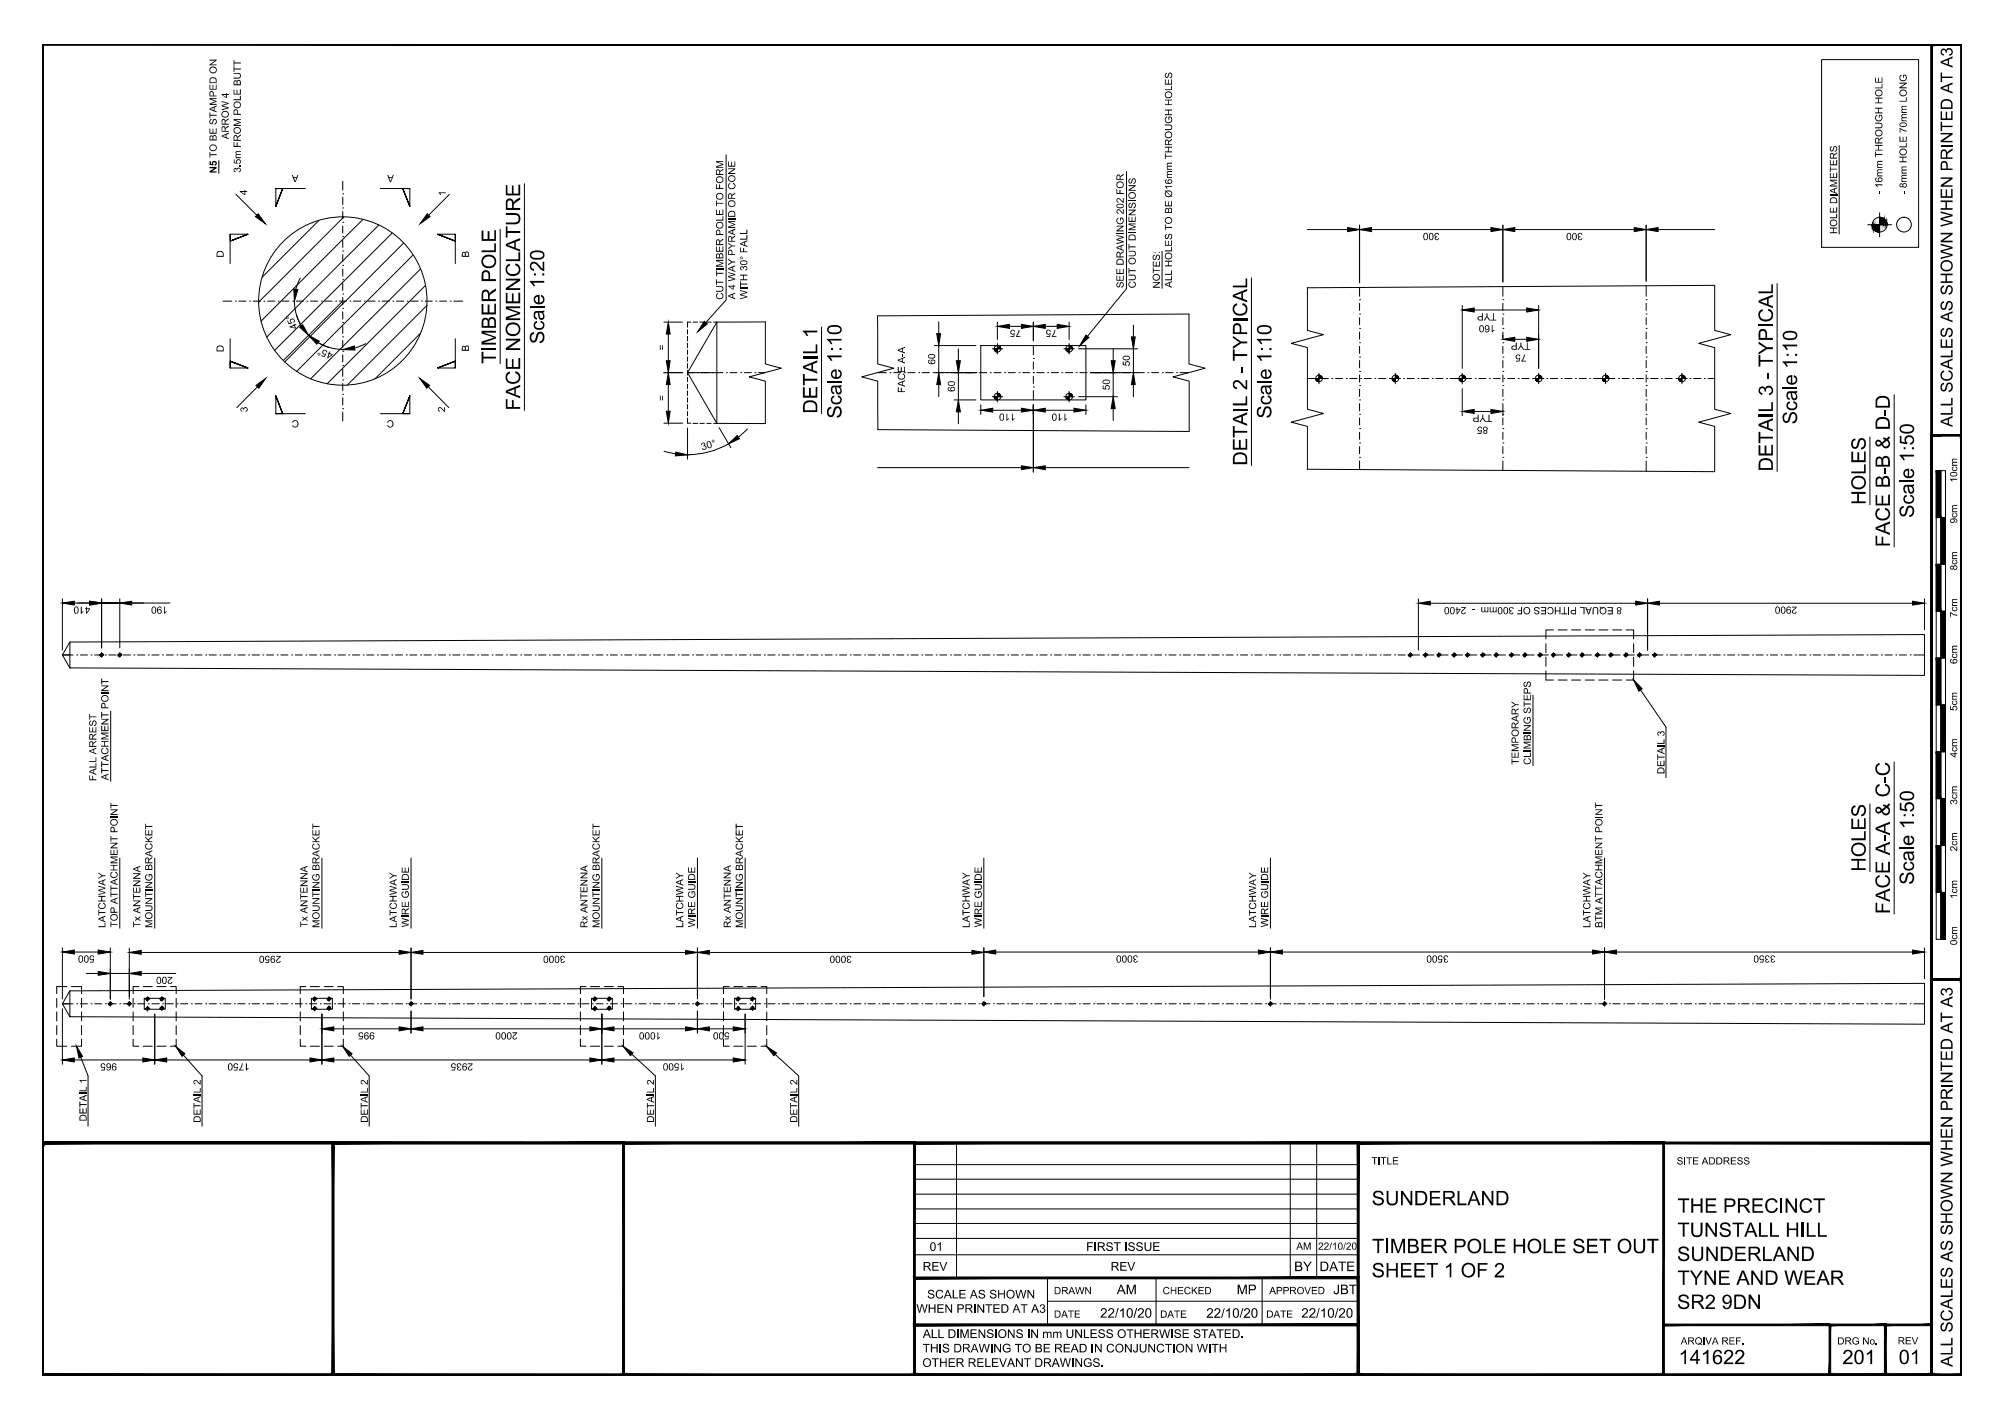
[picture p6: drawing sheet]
<svg xmlns="http://www.w3.org/2000/svg" width="420mm" height="297mm" viewBox="0 0 420 297" stroke-linecap="round" stroke-linejoin="round" font-family="sans-serif">
<defs><g id="words">
<g font-size="4.2">
<text x="103.9" y="76.2" transform="rotate(-90 103.9 76.2)">TIMBER POLE</text>
<text x="114" y="72.1" transform="rotate(-90 114 72.1)">Scale 1:20</text>
<text x="109" y="86" transform="rotate(-90 109 86)">FACE NOMENCLATURE</text>
<text x="171.2" y="86.7" transform="rotate(-90 171.2 86.7)">DETAIL 1</text>
<text x="176.3" y="87.7" transform="rotate(-90 176.3 87.7)">Scale 1:10</text>
<text x="266.3" y="87.7" transform="rotate(-90 266.3 87.7)">Scale 1:10</text>
<text x="376.4" y="88.9" transform="rotate(-90 376.4 88.9)">Scale 1:10</text>
<text x="261.2" y="97.5" transform="rotate(-90 261.2 97.5)">DETAIL 2 - TYPICAL</text>
<text x="371.3" y="98.8" transform="rotate(-90 371.3 98.8)">DETAIL 3 - TYPICAL</text>
<text x="390.8" y="105.7" transform="rotate(-90 390.8 105.7)">HOLES</text>
<text x="400.9" y="108.5" transform="rotate(-90 400.9 108.5)">Scale 1:50</text>
<text x="395.8" y="114.6" transform="rotate(-90 395.8 114.6)">FACE B-B &amp; D-D</text>
<text x="390.8" y="182.6" transform="rotate(-90 390.8 182.6)">HOLES</text>
<text x="400.9" y="185.3" transform="rotate(-90 400.9 185.3)">Scale 1:50</text>
<text x="395.8" y="191.5" transform="rotate(-90 395.8 191.5)">FACE A-A &amp; C-C</text>
<text x="287.3" y="252.5">SUNDERLAND</text>
<text x="351.4" y="254">THE PRECINCT</text>
<text x="287.4" y="262.5">TIMBER POLE HOLE SET OUT</text>
<text x="351.4" y="259.1">TUNSTALL HILL</text>
<text x="287.3" y="267.6">SHEET 1 OF 2</text>
<text x="351.3" y="264.2">SUNDERLAND</text>
<text x="351.4" y="269.2">TYNE AND WEAR</text>
<text x="351.3" y="274.2">SR2 9DN</text>
<text x="351.6" y="285.7">141622</text>
<text x="385.9" y="285.7">201</text>
<text x="397.7" y="285.7">01</text>
</g>
<g font-size="3.5">
<text x="409" y="89.5" transform="rotate(-90 409 89.5)">ALL SCALES AS SHOWN WHEN PRINTED AT A3</text>
<text x="409" y="286.3" transform="rotate(-90 409 286.3)">ALL SCALES AS SHOWN WHEN PRINTED AT A3</text>
</g>
<g font-size="2.8">
<text x="271" y="266.3">BY</text>
<text x="276.4" y="266.3">DATE</text>
<text x="233.9" y="271.1">AM</text>
<text x="259" y="271.1">MP</text>
<text x="279.3" y="271.1">JBT</text>
<text x="230.4" y="276">22/10/20</text>
<text x="252.6" y="276.1">22/10/20</text>
<text x="272.6" y="276">22/10/20</text>
</g>
<g font-size="2.5">
<text x="194.7" y="262">01</text>
<text x="227.5" y="262">FIRST ISSUE</text>
<text x="193.2" y="266.2">REV</text>
<text x="232.6" y="266.2">REV</text>
<text x="192" y="275">WHEN PRINTED AT A3</text>
<text x="194.2" y="272">SCALE AS SHOWN</text>
<text x="193.3" y="280.3">ALL DIMENSIONS IN mm UNLESS OTHERWISE STATED.</text>
<text x="193.2" y="286.3">OTHER RELEVANT DRAWINGS.</text>
<text x="193.2" y="283.3">THIS DRAWING TO BE READ IN CONJUNCTION WITH</text>
</g>
<g font-size="2.1">
<text x="47.9" y="29.2" transform="rotate(-90 47.9 29.2)">ARROW 4</text>
<text x="45.4" y="36.3" transform="rotate(-90 45.4 36.3)">N5 TO BE STAMPED ON</text>
<text x="50.4" y="36.2" transform="rotate(-90 50.4 36.2)">3.5m FROM POLE BUTT</text>
<text x="51.8" y="40.9" transform="rotate(-90 51.8 40.9)">4</text>
<text x="62.5" y="36.7" transform="rotate(-180 62.5 36.7)">A</text>
<text x="82.5" y="36.7" transform="rotate(-180 82.5 36.7)">A</text>
<text x="93.4" y="41.1" transform="rotate(-90 93.4 41.1)">1</text>
<text x="394.3" y="40.7" transform="rotate(-90 394.3 40.7)">- 16mm THROUGH HOLE</text>
<text x="399.4" y="40.7" transform="rotate(-90 399.4 40.7)">- 8mm HOLE 70mm LONG</text>
<text x="46.8" y="54" transform="rotate(-90 46.8 54)">D</text>
<text x="98.2" y="53.9" transform="rotate(-90 98.2 53.9)">B</text>
<text x="301.5" y="48.8" transform="rotate(-180 301.5 48.8)">300</text>
<text x="331.5" y="48.8" transform="rotate(-180 331.5 48.8)">300</text>
<text x="384.8" y="49" transform="rotate(-90 384.8 49)">HOLE DIAMETERS</text>
<text x="151.5" y="62.8" transform="rotate(-90 151.5 62.8)">CUT TIMBER POLE TO FORM</text>
<text x="154" y="62.7" transform="rotate(-90 154 62.7)">A 4 WAY PYRAMID OR CONE</text>
<text x="156.5" y="62.7" transform="rotate(-90 156.5 62.7)">WITH 30° FALL</text>
<text x="235.4" y="60.4" transform="rotate(-90 235.4 60.4)">SEE DRAWING 202 FOR</text>
<text x="237.9" y="60.4" transform="rotate(-90 237.9 60.4)">CUT OUT DIMENSIONS</text>
<text x="242.9" y="60.4" transform="rotate(-90 242.9 60.4)">NOTES:</text>
<text x="245.5" y="60.3" transform="rotate(-90 245.5 60.3)">ALL HOLES TO BE Ø16mm THROUGH HOLES</text>
<text x="313.4" y="65.6" transform="rotate(-180 313.4 65.6)">TYP</text>
<text x="62.3" y="68.7" transform="rotate(-113 62.3 68.7)">45°</text>
<text x="213.9" y="69.1" transform="rotate(-180 213.9 69.1)">75</text>
<text x="221.3" y="69.1" transform="rotate(-180 221.3 69.1)">75</text>
<text x="313.2" y="68.1" transform="rotate(-180 313.2 68.1)">160</text>
<text x="320.5" y="71.8" transform="rotate(-180 320.5 71.8)">TYP</text>
<text x="46.8" y="73.7" transform="rotate(-90 46.8 73.7)">D</text>
<text x="69.8" y="73.9" transform="rotate(-161 69.8 73.9)">45°</text>
<text x="98.2" y="73.7" transform="rotate(-90 98.2 73.7)">B</text>
<text x="139.3" y="73.4" transform="rotate(-90 139.3 73.4)">=</text>
<text x="195.9" y="76.4" transform="rotate(-90 195.9 76.4)">60</text>
<text x="236.6" y="76.8" transform="rotate(-90 236.6 76.8)">50</text>
<text x="319.7" y="74.3" transform="rotate(-180 319.7 74.3)">75</text>
<text x="139.3" y="84" transform="rotate(-90 139.3 84)">=</text>
<text x="189.6" y="82.3" transform="rotate(-90 189.6 82.3)">FACE A-A</text>
<text x="200" y="82.1" transform="rotate(-90 200 82.1)">60</text>
<text x="232.4" y="81.7" transform="rotate(-90 232.4 81.7)">50</text>
<text x="51.8" y="86.4" transform="rotate(-90 51.8 86.4)">3</text>
<text x="62.6" y="88.1" transform="rotate(-180 62.6 88.1)">C</text>
<text x="82.5" y="88.1" transform="rotate(-180 82.5 88.1)">C</text>
<text x="93.2" y="86.4" transform="rotate(-90 93.2 86.4)">2</text>
<text x="212.8" y="86.7" transform="rotate(-180 212.8 86.7)">110</text>
<text x="223.7" y="86.7" transform="rotate(-180 223.7 86.7)">110</text>
<text x="311.7" y="89.4" transform="rotate(-180 311.7 89.4)">85</text>
<text x="312.5" y="86.9" transform="rotate(-180 312.5 86.9)">TYP</text>
<text x="147.1" y="94.4" transform="rotate(-16 147.1 94.4)">30°</text>
<text x="409.9" y="101.1" transform="rotate(-90 409.9 101.1)">10cm</text>
<text x="409.9" y="109.6" transform="rotate(-90 409.9 109.6)">9cm</text>
<text x="409.9" y="119.5" transform="rotate(-90 409.9 119.5)">8cm</text>
<text x="18.9" y="127.1" transform="rotate(-180 18.9 127.1)">410</text>
<text x="35.1" y="127.1" transform="rotate(-180 35.1 127.1)">190</text>
<text x="339.7" y="127.2" transform="rotate(-180 339.7 127.2)">8 EQUAL PITHCES OF 300mm - 2400</text>
<text x="376.4" y="127.1" transform="rotate(-180 376.4 127.1)">2900</text>
<text x="409.9" y="129.3" transform="rotate(-90 409.9 129.3)">7cm</text>
<text x="409.9" y="139.1" transform="rotate(-90 409.9 139.1)">6cm</text>
<text x="409.9" y="148.9" transform="rotate(-90 409.9 148.9)">5cm</text>
<text x="318.1" y="160.2" transform="rotate(-90 318.1 160.2)">TEMPORARY</text>
<text x="320.6" y="160.2" transform="rotate(-90 320.6 160.2)">CLIMBING STEPS</text>
<text x="409.9" y="158.7" transform="rotate(-90 409.9 158.7)">4cm</text>
<text x="20.2" y="163.6" transform="rotate(-90 20.2 163.6)">FALL ARREST</text>
<text x="22.7" y="163.4" transform="rotate(-90 22.7 163.4)">ATTACHMENT POINT</text>
<text x="348.6" y="162.1" transform="rotate(-90 348.6 162.1)">DETAIL 3</text>
<text x="409.9" y="168.6" transform="rotate(-90 409.9 168.6)">3cm</text>
<text x="409.9" y="178.4" transform="rotate(-90 409.9 178.4)">2cm</text>
<text x="409.9" y="188.3" transform="rotate(-90 409.9 188.3)">1cm</text>
<text x="22.1" y="194.4" transform="rotate(-90 22.1 194.4)">LATCHWAY</text>
<text x="24.6" y="194.3" transform="rotate(-90 24.6 194.3)">TOP ATTACHMENT POINT</text>
<text x="29.4" y="194.3" transform="rotate(-90 29.4 194.3)">Tx ANTENNA</text>
<text x="31.9" y="194.4" transform="rotate(-90 31.9 194.4)">MOUNTING BRACKET</text>
<text x="64.4" y="194.3" transform="rotate(-90 64.4 194.3)">Tx ANTENNA</text>
<text x="66.9" y="194.4" transform="rotate(-90 66.9 194.4)">MOUNTING BRACKET</text>
<text x="83.1" y="194.4" transform="rotate(-90 83.1 194.4)">LATCHWAY</text>
<text x="85.6" y="194.2" transform="rotate(-90 85.6 194.2)">WIRE GUIDE</text>
<text x="123" y="194.4" transform="rotate(-90 123 194.4)">Rx ANTENNA</text>
<text x="125.6" y="194.4" transform="rotate(-90 125.6 194.4)">MOUNTING BRACKET</text>
<text x="143.1" y="194.4" transform="rotate(-90 143.1 194.4)">LATCHWAY</text>
<text x="145.6" y="194.2" transform="rotate(-90 145.6 194.2)">WIRE GUIDE</text>
<text x="153.1" y="194.4" transform="rotate(-90 153.1 194.4)">Rx ANTENNA</text>
<text x="155.6" y="194.4" transform="rotate(-90 155.6 194.4)">MOUNTING BRACKET</text>
<text x="203.1" y="194.4" transform="rotate(-90 203.1 194.4)">LATCHWAY</text>
<text x="205.6" y="194.2" transform="rotate(-90 205.6 194.2)">WIRE GUIDE</text>
<text x="263.1" y="194.4" transform="rotate(-90 263.1 194.4)">LATCHWAY</text>
<text x="265.6" y="194.2" transform="rotate(-90 265.6 194.2)">WIRE GUIDE</text>
<text x="333.1" y="194.4" transform="rotate(-90 333.1 194.4)">LATCHWAY</text>
<text x="335.6" y="194.4" transform="rotate(-90 335.6 194.4)">BTM ATTACHMENT POINT</text>
<text x="409.9" y="198" transform="rotate(-90 409.9 198)">0cm</text>
<text x="19.8" y="200.2" transform="rotate(-180 19.8 200.2)">500</text>
<text x="58.9" y="200.2" transform="rotate(-180 58.9 200.2)">2950</text>
<text x="118.4" y="200.2" transform="rotate(-180 118.4 200.2)">3000</text>
<text x="178.4" y="200.2" transform="rotate(-180 178.4 200.2)">3000</text>
<text x="238.4" y="200.2" transform="rotate(-180 238.4 200.2)">3000</text>
<text x="303.4" y="200.2" transform="rotate(-180 303.4 200.2)">3500</text>
<text x="371.9" y="200.2" transform="rotate(-180 371.9 200.2)">3350</text>
<text x="36.2" y="204.6" transform="rotate(-180 36.2 204.6)">200</text>
<text x="78.5" y="216.2" transform="rotate(-180 78.5 216.2)">995</text>
<text x="108.4" y="216.2" transform="rotate(-180 108.4 216.2)">2000</text>
<text x="138.5" y="216.2" transform="rotate(-180 138.5 216.2)">1000</text>
<text x="152.8" y="216.2" transform="rotate(-180 152.8 216.2)">500</text>
<text x="24.5" y="222.8" transform="rotate(-180 24.5 222.8)">965</text>
<text x="52.3" y="222.8" transform="rotate(-180 52.3 222.8)">1750</text>
<text x="99" y="222.8" transform="rotate(-180 99 222.8)">2935</text>
<text x="143.5" y="222.8" transform="rotate(-180 143.5 222.8)">1500</text>
<text x="18.1" y="234.9" transform="rotate(-90 18.1 234.9)">DETAIL 1</text>
<text x="42" y="235.2" transform="rotate(-90 42 235.2)">DETAIL 2</text>
<text x="77" y="235.2" transform="rotate(-90 77 235.2)">DETAIL 2</text>
<text x="137" y="235.2" transform="rotate(-90 137 235.2)">DETAIL 2</text>
<text x="167" y="235.2" transform="rotate(-90 167 235.2)">DETAIL 2</text>
<text x="287.3" y="243.9">TITLE</text>
<text x="351.2" y="243.9">SITE ADDRESS</text>
<text x="271.5" y="261.8">AM</text>
<text x="276.1" y="261.8">22/10/20</text>
<text x="220.8" y="271.1">DRAWN</text>
<text x="243.5" y="271.1">CHECKED</text>
<text x="265.9" y="271.1">APPROVED</text>
<text x="220.8" y="276">DATE</text>
<text x="243" y="276.1">DATE</text>
<text x="265.2" y="276">DATE</text>
<text x="352" y="281.6">ARQIVA REF.</text>
<text x="384.8" y="281.6">DRG No.</text>
<text x="397.5" y="281.6">REV</text>
</g>
</g></defs>
<!-- layer: 03 - TEXT AND DIMENSIONS -->
<g fill="none" stroke="#000" stroke-width=".21">
<path d="M13.1 137.2h2.2M16.1 137.2h.1M16.8 137.2h1.5M19.1 137.2h.1M19.8 137.2h1.5M22.1 137.2h.1M22.8 137.2h1.5M25.1 137.2h.1M25.8 137.2h1.5M28.1 137.2h.1M28.8 137.2h1.5M31.1 137.2h.1"/>
<path d="M31.8 137.2h1.5M34.1 137.2h.1M34.8 137.2h1.5M37.1 137.2h.1M37.8 137.2h1.5M40.1 137.2h.1M40.8 137.2h1.5M43.1 137.2h.1M43.8 137.2h1.5M46.1 137.2h.1M46.8 137.2h1.5M49.1 137.2h.1"/>
<path d="M49.8 137.2h1.5M52.1 137.2h.1M52.8 137.2h1.5M55.1 137.2h.1M55.8 137.2h1.5M58.1 137.2h.1M58.8 137.2h1.5M61.1 137.2h.1M61.8 137.2h1.5M64.1 137.2h.1M64.8 137.2h1.5M67.1 137.2h.1"/>
<path d="M67.8 137.2h1.5M70.1 137.2h.1M70.8 137.2h1.5M73.1 137.2h.1M73.8 137.2h1.5M76.1 137.2h.1M76.8 137.2h1.5M79.1 137.2h.1M79.8 137.2h1.5M82.1 137.2h.1M82.8 137.2h1.5M85.1 137.2h.1"/>
<path d="M85.8 137.2h1.5M88.1 137.2h.1M88.8 137.2h1.5M91.1 137.2h.1M91.8 137.2h1.5M94.1 137.2h.1M94.8 137.2h1.5M97.1 137.2h.1M97.8 137.2h1.5M100.1 137.2h.1M100.8 137.2h1.5M103.1 137.2h.1"/>
<path d="M103.8 137.2h1.5M106.1 137.2h.1M106.8 137.2h1.5M109.1 137.2h.1M109.8 137.2h1.5M112.1 137.2h.1M112.8 137.2h1.5M115.1 137.2h.1M115.8 137.2h1.5M118.1 137.2h.1M118.8 137.2h1.5M121.1 137.2h.1"/>
<path d="M121.8 137.2h1.5M124.1 137.2h.1M124.8 137.2h1.5M127.1 137.2h.1M127.8 137.2h1.5M130.1 137.2h.1M130.8 137.2h1.5M133.1 137.2h.1M133.8 137.2h1.5M136.1 137.2h.1M136.8 137.2h1.5M139.1 137.2h.1"/>
<path d="M139.8 137.2h1.5M142.1 137.2h.1M142.8 137.2h1.5M145.1 137.2h.1M145.8 137.2h1.5M148.1 137.2h.1M148.8 137.2h1.5M151.1 137.2h.1M151.8 137.2h1.5M154.1 137.2h.1M154.8 137.2h1.5M157.1 137.2h.1"/>
<path d="M157.8 137.2h1.5M160.1 137.2h.1M160.8 137.2h1.5M163.1 137.2h.1M163.8 137.2h1.5M166.1 137.2h.1M166.8 137.2h1.5M169.1 137.2h.1M169.8 137.2h1.5M172.1 137.2h.1M172.8 137.2h1.5M175.1 137.2h.1"/>
<path d="M175.8 137.2h1.5M178.1 137.2h.1M178.8 137.2h1.5M181.1 137.2h.1M181.8 137.2h1.5M184.1 137.2h.1M184.8 137.2h1.5M187.1 137.2h.1M187.8 137.2h1.5M190.1 137.2h.1M190.8 137.2h1.5M193.1 137.2h.1"/>
<path d="M193.8 137.2h1.5M196.1 137.2h.1M196.8 137.2h1.5M199.1 137.2h.1M199.8 137.2h1.5M202.1 137.2h.1M202.8 137.2h1.5M205.1 137.2h.1M205.8 137.2h1.5M208.1 137.2h.1M208.8 137.2h1.5M211.1 137.2h.1"/>
<path d="M211.8 137.2h1.5M214.1 137.2h.1M214.8 137.2h1.5M217.1 137.2h.1M217.8 137.2h1.5M220.1 137.2h.1M220.8 137.2h1.5M223.1 137.2h.1M223.8 137.2h1.5M226.1 137.2h.1M226.8 137.2h1.5M229.1 137.2h.1"/>
<path d="M229.8 137.2h1.5M232.1 137.2h.1M232.8 137.2h1.5M235.1 137.2h.1M235.8 137.2h1.5M238.1 137.2h.1M238.8 137.2h1.5M241.1 137.2h.1M241.8 137.2h1.5M244.1 137.2h.1M244.8 137.2h1.5M247.1 137.2h.1"/>
<path d="M247.8 137.2h1.5M250.1 137.2h.1M250.8 137.2h1.5M253.1 137.2h.1M253.8 137.2h1.5M256.1 137.2h.1M256.8 137.2h1.5M259.1 137.2h.1M259.8 137.2h1.5M262.1 137.2h.1M262.8 137.2h1.5M265.1 137.2h.1"/>
<path d="M265.8 137.2h1.5M268.1 137.2h.1M268.8 137.2h1.5M271.1 137.2h.1M271.8 137.2h1.5M274.1 137.2h.1M274.8 137.2h1.5M277.1 137.2h.1M277.8 137.2h1.5M280.1 137.2h.1M280.8 137.2h1.5M283.1 137.2h.1"/>
<path d="M283.8 137.2h1.5M286.1 137.2h.1M286.8 137.2h1.5M289.1 137.2h.1M289.8 137.2h1.5M292.1 137.2h.1M292.8 137.2h1.5M295.1 137.2h.1M295.8 137.2h1.5M298.1 137.2h.1M298.8 137.2h1.5M301.1 137.2h.1"/>
<path d="M301.8 137.2h1.5M304.1 137.2h.1M304.8 137.2h1.5M307.1 137.2h.1M307.8 137.2h1.5M310.1 137.2h.1M310.8 137.2h1.5M313.1 137.2h.1M313.8 137.2h1.5M316.1 137.2h.1M316.8 137.2h1.5M319.1 137.2h.1"/>
<path d="M319.8 137.2h1.5M322.1 137.2h.1M322.8 137.2h1.5M325.1 137.2h.1M325.8 137.2h1.5M328.1 137.2h.1M328.8 137.2h1.5M331.1 137.2h.1M331.8 137.2h1.5M334.1 137.2h.1M334.8 137.2h1.5M337.1 137.2h.1"/>
<path d="M337.8 137.2h1.5M340 137.2h.1M340.8 137.2h1.5M343.1 137.2h.1M343.8 137.2h1.5M346.1 137.2h.1M346.8 137.2h1.5M349.1 137.2h.1M349.8 137.2h1.5M352.1 137.2h.1M352.8 137.2h1.5M355.1 137.2h.1"/>
<path d="M355.8 137.2h1.5M358.1 137.2h.1M358.8 137.2h1.5M361.1 137.2h.1M361.8 137.2h1.5M364.1 137.2h.1M364.8 137.2h1.5M367.1 137.2h.1M367.8 137.2h1.5M370.1 137.2h.1M370.8 137.2h1.5M373.1 137.2h.1"/>
<path d="M373.8 137.2h1.5M376.1 137.2h.1M376.8 137.2h1.5M379.1 137.2h.1M379.8 137.2h1.5M382.1 137.2h.1M382.8 137.2h1.5M385 137.2h.1M385.8 137.2h1.5M388.1 137.2h.1M388.8 137.2h1.5M391.1 137.2h.1"/>
<path d="M391.8 137.2h1.5M394.1 137.2h.1M394.8 137.2h1.5M397.1 137.2h.1M397.8 137.2h1.5M400.1 137.2h.1M400.8 137.2h2.3M27.1 198.6v10.2M29.6 199.5h54M86.1 198.6v10.7M146.1 198.6v10.2M148.6 199.5h55"/>
<path d="M206.1 198.5v10.3M208.6 199.4h55M266.1 198.5v10.8M268.6 199.4h65M336.1 198.5v10.8M13.1 210.3h2.2M16.1 210.3h.1M16.8 210.3h1.5M19.1 210.3h.1M19.8 210.3h1.5M22.1 210.3h.1M22.8 210.3h1.5"/>
<path d="M25.1 210.3h.1M25.8 210.3h1.5M28.1 210.3h.1M28.8 210.3h1.5M31.1 210.3h.1M31.8 210.3h1.5M34.1 210.3h.1M34.8 210.3h1.5M37.1 210.3h.1M37.8 210.3h1.5M40.1 210.3h.1M40.8 210.3h1.5"/>
<path d="M43.1 210.3h.1M43.8 210.3h1.5M46.1 210.3h.1M46.8 210.3h1.5M49.1 210.3h.1M49.8 210.3h1.5M52.1 210.3h.1M52.8 210.3h1.5M55.1 210.3h.1M55.8 210.3h1.5M58.1 210.3h.1M58.8 210.3h1.5"/>
<path d="M61.1 210.3h.1M61.8 210.3h1.5M64.1 210.3h.1M64.8 210.3h1.5M67.1 210.3h.1M67.4 212.4v10.5M67.8 210.3h1.5M69.9 215.5h13.7M70.1 210.3h.1M70.8 210.3h1.5M73.1 210.3h.1M73.8 210.3h1.5"/>
<path d="M76.1 210.3h.1M76.8 210.3h1.5M79.1 210.3h.1M79.8 210.3h1.5M82.1 210.3h.1M82.8 210.3h1.5M85.1 210.3h.1M85.8 210.3h1.5M86.1 211.8v4.6M88.1 210.3h.1M88.6 215.5h35M88.8 210.3h1.5"/>
<path d="M91.1 210.3h.1M91.8 210.3h1.5M94.1 210.3h.1M94.8 210.3h1.5M97.1 210.3h.1M97.8 210.3h1.5M100.1 210.3h.1M100.8 210.3h1.5M103.1 210.3h.1M103.8 210.3h1.5M106.1 210.3h.1M106.8 210.3h1.5"/>
<path d="M109.1 210.3h.1M109.8 210.3h1.5M112.1 210.3h.1M112.8 210.3h1.5M115.1 210.3h.1M115.8 210.3h1.5M118.1 210.3h.1M118.8 210.3h1.5M121.1 210.3h.1M121.8 210.3h1.5M124.1 210.3h.1M124.8 210.3h1.5"/>
<path d="M126.1 212.4v10.5M127.1 210.3h.1M127.8 210.3h1.5M128.6 215.5h15M130.1 210.3h.1M130.8 210.3h1.5M133.1 210.3h.1M133.8 210.3h1.5M136.1 210.3h.1M136.8 210.3h1.5M139.1 210.3h.1M139.8 210.3h1.5"/>
<path d="M142.1 210.3h.1M142.8 210.3h1.5M145.1 210.3h.1M145.8 210.3h1.5M146.1 211.8v4.6M148.1 210.3h.1M148.6 215.5h5M148.8 210.3h1.5M151.1 210.3h.1M151.8 210.3h1.5M154.1 210.3h.1M154.8 210.3h1.5"/>
<path d="M156.1 212.4v10.5M157.1 210.3h.1M157.8 210.3h1.5M160.1 210.3h.1M160.8 210.3h1.5M163.1 210.3h.1M163.8 210.3h1.5M166.1 210.3h.1M166.8 210.3h1.5M169.1 210.3h.1M169.8 210.3h1.5M172.1 210.3h.1"/>
<path d="M172.8 210.3h1.5M175.1 210.3h.1M175.8 210.3h1.5M178.1 210.3h.1M178.8 210.3h1.5M181.1 210.3h.1M181.8 210.3h1.5M184.1 210.3h.1M184.8 210.3h1.5M187.1 210.3h.1M187.8 210.3h1.5M190.1 210.3h.1"/>
<path d="M190.8 210.3h1.5M193.1 210.3h.1M193.8 210.3h1.5M196.1 210.3h.1M196.8 210.3h1.5M199.1 210.3h.1M199.8 210.3h1.5M202.1 210.3h.1M202.8 210.3h1.5M205.1 210.3h.1M205.8 210.3h1.5M208.1 210.3h.1"/>
<path d="M208.8 210.3h1.5M211.1 210.3h.1M211.8 210.3h1.5M214.1 210.3h.1M214.8 210.3h1.5M217.1 210.3h.1M217.8 210.3h1.5M220.1 210.3h.1M220.8 210.3h1.5M223.1 210.3h.1M223.8 210.3h1.5M226.1 210.3h.1"/>
<path d="M226.8 210.3h1.5M229.1 210.3h.1M229.8 210.3h1.5M232.1 210.3h.1M232.8 210.3h1.5M235.1 210.3h.1M235.8 210.3h1.5M238.1 210.3h.1M238.8 210.3h1.5M241.1 210.3h.1M241.8 210.3h1.5M244.1 210.3h.1"/>
<path d="M244.8 210.3h1.5M247.1 210.3h.1M247.8 210.3h1.5M250.1 210.3h.1M250.8 210.3h1.5M253.1 210.3h.1M253.8 210.3h1.5M256.1 210.3h.1M256.8 210.3h1.5M259.1 210.3h.1M259.8 210.3h1.5M262.1 210.3h.1"/>
<path d="M262.8 210.3h1.5M265.1 210.3h.1M265.8 210.3h1.5M268.1 210.3h.1M268.8 210.3h1.5M271.1 210.3h.1M271.8 210.3h1.5M274.1 210.3h.1M274.8 210.3h1.5M277.1 210.3h.1M277.8 210.3h1.5M280.1 210.3h.1"/>
<path d="M280.8 210.3h1.5M283.1 210.3h.1M283.8 210.3h1.5M286.1 210.3h.1M286.8 210.3h1.5M289.1 210.3h.1M289.8 210.3h1.5M292.1 210.3h.1M292.8 210.3h1.5M295.1 210.3h.1M295.8 210.3h1.5M298.1 210.3h.1"/>
<path d="M298.8 210.3h1.5M301.1 210.3h.1M301.8 210.3h1.5M304.1 210.3h.1M304.8 210.3h1.5M307.1 210.3h.1M307.8 210.3h1.5M310.1 210.3h.1M310.8 210.3h1.5M313.1 210.3h.1M313.8 210.3h1.5M316.1 210.3h.1"/>
<path d="M316.8 210.3h1.5M319.1 210.3h.1M319.8 210.3h1.5M322.1 210.3h.1M322.8 210.3h1.5M325.1 210.3h.1M325.8 210.3h1.5M328.1 210.3h.1M328.8 210.3h1.5M331.1 210.3h.1M331.8 210.3h1.5M334.1 210.3h.1"/>
<path d="M334.8 210.3h1.5M337.1 210.3h.1M337.8 210.3h1.5M340.1 210.3h.1M340.8 210.3h1.5M343.1 210.3h.1M343.8 210.3h1.5M346.1 210.3h.1M346.8 210.3h1.5M349.1 210.3h.1M349.8 210.3h1.5M352.1 210.3h.1"/>
<path d="M352.8 210.3h1.5M355.1 210.3h.1M355.8 210.3h1.5M358.1 210.3h.1M358.8 210.3h1.5M361.1 210.3h.1M361.8 210.3h1.5M364.1 210.3h.1M364.8 210.3h1.5M367.1 210.3h.1M367.8 210.3h1.5M370.1 210.3h.1"/>
<path d="M370.8 210.3h1.5M373.1 210.3h.1M373.8 210.3h1.5M376.1 210.3h.1M376.8 210.3h1.5M379.1 210.3h.1M379.8 210.3h1.5M382.1 210.3h.1M382.8 210.3h1.5M385.1 210.3h.1M385.8 210.3h1.5M388.1 210.3h.1"/>
<path d="M388.8 210.3h1.5M391.1 210.3h.1M391.8 210.3h1.5M394.1 210.3h.1M394.8 210.3h1.5M397.1 210.3h.1M397.8 210.3h1.5M400.1 210.3h.1M400.8 210.3h2.3M69.9 222h53.7M128.6 222h25"/>
</g>
<!-- layer: MEDIUM THICKNESS -->
<g fill="none" stroke="#000" stroke-width=".21">
<path d="M359.1 59.8l-85.3 .5M391.2 47.1h5M393.7 44.6v5M144 78.1h6.2M150.1 67.5l-6.1 10.6 6.1 10.6M150.1 67.5v21.2M160.3 67.4l-10.2 .1M207.8 73.1h2.2M208.9 72v2.2M222.8 73.1h2.2M223.9 72v2.2M249 65.8l-65.2 .4"/>
<path d="M275.2 79.3h2.2M276.3 78.2v2.2M291.2 79.3h2.2M292.3 78.2v2.2M305.2 79.3h2.2M306.3 78.2v2.2M321.2 79.3h2.2M322.3 78.2v2.2M335.2 79.3h2.2M336.3 78.2v2.2M351.2 79.3h2.2M352.3 78.2v2.2"/>
<path d="M150.1 88.7h10.2M183.8 90l65.2 .4M207.8 83.1h2.2M208.9 82v2.2M222.8 83.1h2.2M223.9 82v2.2M273.8 98.3l85.3 .5M13.1 137.2h1.5M14.6 134.5l-1.5 2.7 1.5 2.7M14.6 134.5l388.5-1.6v8.6l-388.5-1.6zM13.1 210.3h.1M13.1 210.3h1.5"/>
<path d="M14.6 207.6l-1.5 2.7 1.5 2.7M14.6 207.6l388.5-1.6v8.5l-388.5-1.5z"/>
<circle cx="393.7" cy="47.1" r="1.55"/>
<circle cx="398.8" cy="47.1" r="1.55"/>
<circle cx="71.8" cy="63.1" r="17.6"/>
<circle cx="208.9" cy="73" r=".7"/>
<circle cx="224" cy="73" r=".7"/>
<circle cx="276.3" cy="79.3" r=".7"/>
<circle cx="292.3" cy="79.3" r=".7"/>
<circle cx="306.3" cy="79.3" r=".7"/>
<circle cx="322.3" cy="79.3" r=".7"/>
<circle cx="336.3" cy="79.3" r=".7"/>
<circle cx="352.3" cy="79.3" r=".7"/>
<circle cx="208.9" cy="83.1" r=".7"/>
<circle cx="224" cy="83.1" r=".7"/>
</g>
<!-- layer: TEXT AND DIMENSIONS -->
<g fill="none" stroke="#000" stroke-width=".21">
<path d="M381.5 12.5h20.4v39.3h-20.4zM57.8 39.5h1.4l-1.4 3.7 1.4-3.7-1.4 3.7v-3.7h6.2M71.8 38v1.8M79.7 39.5h6.1v3.7l-1.4-3.7 1.4 3.7-1.4-3.7h1.4M109.8 38.5v47.5M152.1 32.4v30.4l-4.3 4.8M236 35.9v24.6l-8.2 9.9M385.2 30.5v18.5M48.2 49.1v1.4l3.7-1.4-3.7 1.4 3.7-1.4h-3.7v6.1M49.4 40.7l4.4 4.4M62.9 58.2l-.9 2.4M66.8 46.2l-11.9 11.9"/>
<path d="M71.8 58.6h.1M71.8 55.6h.1M71.8 52.6h.1M71.8 49.6h.1M71.8 46.6h.1M71.8 43.6h.1M71.8 40.6h.1M71.8 41.3v1.5M71.8 44.3v1.5M71.8 47.3v1.5M71.8 50.3v1.5M71.8 53.3v1.5"/>
<path d="M71.8 56.3v1.5M71.8 59.3v1.5M72 45.5l-17.8 17.8M76 46l-21.3 21.3M79.3 47.2l-23.4 23.4M82.2 48.8l-24.7 24.6M84.5 50.9l-24.9 24.9M86.5 53.4l-24.4 24.4M88.1 56.3l-23 23.1M89.1 59.8l-20.6 20.6M94.1 40.7l-4.3 4.4M95.4 49.1v1.4l-3.8-1.4 3.8 1.4-3.8-1.4h3.8v6.1"/>
<path d="M104.8 48v28.2M243.4 52.6v7.8M262.1 58.2v39.3M273.8 48.1h8.5M284.8 47.2v12M287.3 48.1h25M314.8 47.2v11.9M317.3 48.1h25M344.8 47.2v11.7M347.3 48.1h11.8M359.1 59.8v9.4l3.4 .9-6.7 1.8 3.3 .9v12.9l3.4 .9-6.7 1.8 3.3 .9v9.5M372.2 59.4v39.4"/>
<path d="M46.7 63.1h1.8M48.2 71v6.1h3.7l-3.7-1.5 3.7 1.5-3.7-1.5v1.5M49.3 63.1h.1M50 63.1h1.5M52.3 63.1h.1M53 63.1h1.6M55.3 63.1h.1M56 63.1h1.6M58.3 63.1h.1M59 63.1h1.5M61.3 63.1h.1M61.7 63.1a10.1 10.1 0 0 0 10.1 10.1"/>
<path d="M62 63.1h1.5M62.1 66l1 2.3M64.3 63.1h.1M65.1 63.1h1.4M66.6 71.8l2.3 1M67.3 63.1h.1M68.1 63.1h1.4M70.3 63.1h.1M71.1 63.1h1.4M71.8 79.6h.1M71.8 76.6h.1M71.8 73.6h.1"/>
<path d="M71.8 70.6h.1M71.8 67.6h.1M71.8 64.6h.1M71.8 61.6h.1M71.8 62.3v1.5M71.8 65.3v1.5M71.8 68.3v1.6M71.8 71.3v1.5M71.8 74.3v1.5M71.8 77.3v1.5M71.8 63.1l-12.5 12.4M73.3 63.1h.1"/>
<path d="M74 63.1h1.6M76.3 63.1h.1M76.6 72l-2.3 .9M77 63.1h1.6M79.3 63.1h.1M80 63.1h1.6M82.3 63.1h.1M83 63.1h1.6M85.3 63.1h.1M86 63.1h1.6M88.1 69.8l-9.6 9.6M88.3 63.1h.1"/>
<path d="M89.1 63.1h1.4M89.4 64l-16.7 16.7M91.3 63.1h.1M92.1 63.1h1.4M94.3 63.1h.1M95.1 63.1h1.8M95.4 71v6.1h-3.8l3.8-1.5-3.8 1.5 3.8-1.5v1.5M139.1 78.1h3.9M139.1 67.5h3.8M140 70v5.6M144 78.1h1.4M146.2 78.1h.1"/>
<path d="M146.9 78.1h1.5M149.1 78.1h.1M149.9 78.1h1.5M152.1 78.1h.1M152.9 78.1h1.5M155.1 78.1h.1M155.9 78.1h1.5M158.1 78.1h.1M158.9 78.1h1.4M160.3 67.4v8.8l3.3 .9-6.7 1.9 3.4 .8v8.9M172.1 68.5v18.2M183.8 66.2v10l3.4 .9-6.7 1.9 3.3 .8 .1 10.2"/>
<path d="M183.8 78.1h1.9M186.4 78.1h.1M187.2 78.1h1.5M190.1 78.1h1.6M192.4 78.1h.1M193.2 78.1h1.5M195.4 78.1h.1M195.7 78.1h8.7M195.7 72.4h8.7M196.6 67.4v2.5M196.6 72.4v5.7M198.4 78.1h.1"/>
<path d="M200.7 73.1v2.5M200.7 78.1v5.7M201.4 78.1h.1M204.4 78.1h.1M205.2 78.1h1.5M207.4 78.1h.1M208.2 78.1h1.5M208.9 67.5v3.6M210.4 78.1h.1M211.2 78.1h1.5M213.4 78.1h.1M214.2 78.1h1.5"/>
<path d="M216.4 78.1h.1M216.4 67.5v3.9M217.2 78.1h1.5M219.4 78.1h.1M220.2 78.1h1.5M222.4 78.1h.1M223.2 78.1h1.5M223.9 67.5v3.6M225.4 78.1h.1M225.9 73.1h12.4M226.2 78.1h1.5M228.4 78.1h.1"/>
<path d="M228.4 78.1h11.3M231.4 78.1h.1M233.2 73.1v2.5M233.2 78.1v5M234.4 78.1h.1M237.4 68.1v2.5M237.4 73.1v5M237.4 78.1h.1M240.4 78.1h.1M241.2 78.1h1.5M243.4 78.1h.1M244.2 78.1h1.5"/>
<path d="M246.5 78.1h.1M247.2 78.1h1.8M249 65.8v10.4l3.4 .9-6.7 1.9 3.4 .8v10.6M273.8 79.3h1.4M273.8 60.3v8.9l3.4 .9-6.7 1.8 3.3 .9v12.9l3.4 .9-6.7 1.8 3.3 .9v9M276 79.3h.1M276.7 79.3h1.5M279 79.3h.1M279.7 79.3h1.5M282 79.3h.1M282.7 79.3h1.5M285 79.3h.1"/>
<path d="M285.7 79.3h1.5M288 79.3h.1M288.7 79.3h1.5M291 79.3h.1M291.7 79.3h1.5M294 79.3h.1M294.7 79.3h1.5M297 79.3h.1M297.7 79.3h1.5M300 79.3h.1M300.7 79.3h1.5M303 79.3h.1"/>
<path d="M303.7 79.3h1.6M306 79.3h.1M306.3 64v13.2M306.7 79.3h1.5M308.8 64.9h11M309 79.3h.1M309.7 79.3h1.5M312 79.3h.1M312.7 79.3h1.5M314.8 70.2v.6M315 79.3h.1M315.8 79.3h1.4"/>
<path d="M318 79.3h.1M318.8 79.3h1.4M321 79.3h.1M321.7 79.3h1.5M322.3 64v13.2M324 79.3h.1M324.7 79.3h1.5M327 79.3h.1M327.7 79.3h1.6M330 79.3h.1M330.7 79.3h1.6M333 79.3h.1"/>
<path d="M333.7 79.3h1.5M336 79.3h.1M336.7 79.3h1.5M339 79.3h.1M339.8 79.3h1.4M342 79.3h.1M342.8 79.3h1.4M345 79.3h.1M345.7 79.3h1.5M348 79.3h.1M348.7 79.3h1.6M351 79.3h.1"/>
<path d="M351.7 79.3h1.6M354 79.3h.1M354.7 79.3h1.6M357 79.3h.1M357.7 79.3h1.4M53.9 81l-4.3 4.4M57.8 86.7h1.4l-1.4-3.8 1.4 3.8-1.4-3.8v3.8h6.2M71.8 85.6h.1M71.8 82.6h.1M71.8 80.3v1.5M71.8 83.3v1.5M71.8 86.3v1.9"/>
<path d="M79.7 86.7h6.1v-3.8l-1.4 3.8 1.4-3.8-1.4 3.8h1.4M89.7 81l4.3 4.4M139.1 88.6h3.9M139.1 94.5l2.4 .6M140 80.6v5.5M144 89.7v6.5M150.6 89.6l2.5 4.2M152.6 92.9a17.2 17.2 0 0 1-8.6 2.4M156.5 89.9l-1.8 1.6M183.8 98h30.1M196.6 80.6v2.5M199.8 83.8h4.6"/>
<path d="M200.7 86.3v2.5M205.4 84.8v2M207.9 85.9h6M216.4 84.8v14.1M218.9 98h30.1M218.9 85.9h6M225.9 83.1h8.1M227.4 84.8v2M233.2 85.6v2.5M237.4 80.6v2.5M306.3 81.4v5.7M308.8 86.2h3.5"/>
<path d="M314.8 85.9v1.2M391.7 91.5v14.2M396.7 82.7v31.9M13.1 125.4v10.8M15.6 126.3h3.2M20.8 137.2h1M21.3 126.3h3.8h-3.8M21.3 125.4v10.3M21.3 136.7v1M24.6 137.2h1M25.1 125.4v10.3M25.1 136.7v1"/>
<path d="M25.1 126.3h10.5M294.9 137.2h1M295.4 136.7v1M297.1 125.4v10.8M298.1 137.2h1M298.6 136.7v1M299.6 126.4h43M300.9 137.2h1M301.4 136.7v1M304.1 137.2h1M304.6 136.7v1M306.9 137.2h1"/>
<path d="M307.4 136.7v1M310.1 137.2h1M310.6 136.7v1M312.9 137.2h1M313.4 136.7v1M316.1 137.2h1M316.6 136.7v1M318.9 137.2h1M319.4 136.7v1M322.1 137.2h1M322.6 136.7v1M323.8 134.8v1.9"/>
<path d="M323.8 137.7v1.9M324.9 137.2h1M325.4 132h-1.6v1.9M325.4 136.7v1M326.3 132h1.9M328.1 137.2h1M328.6 136.7v1M329.2 132h1.9M330.9 137.2h1M331.4 136.7v1M332 132h2M334.1 137.2h1"/>
<path d="M334.6 136.7v1M334.9 132h1.9M336.9 137.2h1M337.4 136.7v1M337.8 132h1.9M340.1 137.2h1M340.6 136.7v1M340.6 132h1.6v1.9M342.2 134.8v1.9M342.2 137.7v1.9M342.9 137.2h1M343.4 136.7v1"/>
<path d="M345.1 125.4v10.8M346.1 137.2h1M346.6 136.7v1M347.6 126.4h53M403.1 125.4v6.5M23.2 149v14.7M321.1 145.6v14.8M323.8 140.5v2h1.6M326.3 142.5h1.9M329.2 142.5h1.9M332 142.5h2M334.9 142.5h1.9"/>
<path d="M337.8 142.5h1.9M342.2 140.5v2h-1.6M343.6 144.5l5.3 7.8v10.6M396.7 159.6v31.9M25.1 179.7v14.7M32.4 179.7v14.7M67.4 179.7v14.7M86.1 179.7v14.7M126.1 179.7v14.7M146.1 179.7v14.7M156.1 179.7v14.7M206.1 179.7v14.7"/>
<path d="M266.1 179.7v14.7M336.1 179.7v14.7M391.7 168.4v14.2M13.1 198.5v10.8M15.6 199.4h5M23.1 198.5v10.8M86.1 198.6v10.7M88.6 199.5h55M146.1 198.6v10.7M336.1 198.5v10.8M338.6 199.4h62M403.1 198.5v6.5"/>
<path d="M11.9 217.7v1.5h2.1M11.9 209.1v1.9M11.9 212v1.9M11.9 214.8v1.9M13.1 211.3v11.6M14 206.7h-2.1v1.5M15 206.7h2.1v1.5M17.1 217.7v1.5h-2.1M17.1 209.1v1.9M17.1 212v1.9M17.1 214.8v1.9M18.1 203.9h2.5"/>
<path d="M22.6 210.3h1M23.1 209.8v1M23.1 203.9h4M26.6 210.3h1M27.1 203v6.3M27.1 209.8v1M27.9 217.7v1.5h1.2M27.9 209.1v1.9M27.9 212v1.9M27.9 214.8v1.9M29.1 206.7h-1.2v1.5M29.6 203.9h7.2"/>
<path d="M30 206.7h1.9M30 219.2h1.9M30.2 209.1h4.4v2.3h-4.4zM30.4 209.3h1M30.4 211.3h1M30.9 208.8v1M30.9 210.8v1M32.4 212.4v10.5M32.9 219.2h1.9M33.4 211.2h1M33.4 209.3h1M33.9 208.8v1"/>
<path d="M33.9 210.7v1M35.7 206.7h1.2v1.5M36.9 217.7v1.5h-1.2M36.9 209.1v1.9M36.9 212v1.9M36.9 214.8v1.9M62.9 217.7v1.5h1.2M62.9 209.1v1.9M62.9 212v1.9M62.9 214.8v1.9M64.1 206.7h-1.2v1.5M65 206.7h1.9"/>
<path d="M65 219.2h1.9M65.2 209.1h4.4v2.3h-4.4zM65.4 209.3h1M65.4 211.3h1M65.9 208.8v1M65.9 210.8v1M67.4 212.4v10.5M67.9 206.7h1.9M67.9 219.2h1.9M68.4 211.2h1M68.4 209.3h1M68.9 208.8v1"/>
<path d="M68.9 210.7v1M70.7 206.7h1.2v1.5M71.9 217.7v1.5h-1.2M71.9 209.1v1.9M71.9 212v1.9M71.9 214.8v1.9M85.6 210.3h1M86.1 209.8v1M121.6 217.7v1.5h1.2M121.6 209.1v1.9M121.6 212v1.9M121.6 214.8v1.9"/>
<path d="M122.8 206.7h-1.2v1.5M123.7 206.7h1.9M123.7 219.2h1.9M123.9 209.1h4.4v2.3h-4.4zM124.1 209.3h1M124.1 211.3h1M124.6 208.8v1M124.6 210.8v1M126.6 206.7h1.9M126.6 219.2h1.9M127.1 211.2h1M127.1 209.3h1"/>
<path d="M127.6 208.8v1M127.6 210.7v1M129.4 206.7h1.2v1.5M130.6 217.7v1.5h-1.2M130.6 209.1v1.9M130.6 212v1.9M130.6 214.8v1.9M145.6 210.3h1M146.1 209.8v1M151.5 217.7v1.5h1.2M151.5 209.1v1.9M151.5 212v1.9"/>
<path d="M151.5 214.8v1.9M152.7 206.7h-1.2v1.5M153.7 206.7h1.9M153.7 219.2h1.9M153.9 209.1h4.4v2.3h-4.4zM154.1 209.3h1M154.1 211.3h1M154.6 208.8v1M154.6 210.8v1M156.5 206.7h1.9M156.5 219.2h1.9M157.1 211.2h1"/>
<path d="M157.1 209.3h1M157.6 208.8v1M157.6 210.7v1M159.4 206.7h1.2v1.5M160.6 217.7v1.5h-1.2M160.6 209.1v1.9M160.6 212v1.9M160.6 214.8v1.9M205.6 210.3h1M206.1 209.8v1M265.6 210.3h1M266.1 209.8v1"/>
<path d="M335.6 210.3h1M336.1 209.8v1M15.6 222h14.3M16.9 221.5l1.5 3.9v10.5M34.9 222h30M38.4 221l3.9 4.4v10.5M73.4 221l3.9 4.4v10.5M132.4 220.9l4.9 4.5v10.5M162.3 220.9l5 4.5v10.5"/>
<circle cx="21.3" cy="137.2" r=".32"/>
<circle cx="25.1" cy="137.2" r=".32"/>
<circle cx="295.4" cy="137.2" r=".32"/>
<circle cx="298.6" cy="137.2" r=".32"/>
<circle cx="301.4" cy="137.2" r=".32"/>
<circle cx="304.6" cy="137.2" r=".32"/>
<circle cx="307.4" cy="137.2" r=".32"/>
<circle cx="310.6" cy="137.2" r=".32"/>
<circle cx="313.4" cy="137.2" r=".32"/>
<circle cx="316.6" cy="137.2" r=".32"/>
<circle cx="319.4" cy="137.2" r=".32"/>
<circle cx="322.6" cy="137.2" r=".32"/>
<circle cx="325.4" cy="137.2" r=".32"/>
<circle cx="328.6" cy="137.2" r=".32"/>
<circle cx="331.4" cy="137.2" r=".32"/>
<circle cx="334.6" cy="137.2" r=".32"/>
<circle cx="337.4" cy="137.2" r=".32"/>
<circle cx="340.6" cy="137.2" r=".32"/>
<circle cx="343.4" cy="137.2" r=".32"/>
<circle cx="346.6" cy="137.2" r=".32"/>
<circle cx="23.1" cy="210.2" r=".32"/>
<circle cx="27.1" cy="210.2" r=".32"/>
<circle cx="30.9" cy="209.2" r=".32"/>
<circle cx="30.9" cy="211.3" r=".32"/>
<circle cx="33.9" cy="209.2" r=".32"/>
<circle cx="33.9" cy="211.2" r=".32"/>
<circle cx="65.9" cy="211.3" r=".32"/>
<circle cx="65.9" cy="209.2" r=".32"/>
<circle cx="68.9" cy="209.2" r=".32"/>
<circle cx="68.9" cy="211.2" r=".32"/>
<circle cx="86.1" cy="210.2" r=".32"/>
<circle cx="124.6" cy="209.2" r=".32"/>
<circle cx="124.6" cy="211.3" r=".32"/>
<circle cx="127.6" cy="209.2" r=".32"/>
<circle cx="127.6" cy="211.2" r=".32"/>
<circle cx="146.1" cy="210.2" r=".32"/>
<circle cx="154.6" cy="209.2" r=".32"/>
<circle cx="154.6" cy="211.3" r=".32"/>
<circle cx="157.6" cy="209.2" r=".32"/>
<circle cx="157.6" cy="211.2" r=".32"/>
<circle cx="206.1" cy="210.2" r=".32"/>
<circle cx="266.1" cy="210.2" r=".32"/>
<circle cx="336.1" cy="210.2" r=".32"/>
</g>
<g fill="#000" stroke="#000" stroke-width=".21">
<path d="M54.1 44.8l1.5 2.1-2.1-1.5zM89.5 44.8l.6 .6-2.1 1.5zM282.3 47.7l2.5 .4-2.5 .4zM284.8 48.1l2.5-.4v.8zM312.3 47.7l2.5 .4-2.5 .4zM314.8 48.1l2.5-.4v.8zM342.3 47.7l2.5 .4-2.5 .4zM344.8 48.1l2.5-.4v.8zM61.5 60.5l.9 .2-.7 2.4zM62.8 68.5l.6-.5 1.2 2.2zM64.6 70.2l2.3 1.3-.6 .6zM71.8 73.2l2.4-.7 .1 .8z"/>
<path d="M139.6 75.6h.8l-.4 2.5zM140 67.5l.4 2.5h-.8zM147.5 67.3l.7 .6-2 1.6zM196.2 69.9h.8l-.4 2.5zM200.3 75.6h.9l-.5 2.5zM208.9 68.4l2.5-.5v.9zM213.9 67.9l2.5 .5-2.5 .4zM216.4 68.4l2.5-.5v.9zM221.4 67.9l2.5 .5-2.5 .4zM227.4 70.2l.7 .5-1.9 1.7zM232.7 75.6h.9l-.4 2.5zM237 70.6h.8l-.4 2.5z"/>
<path d="M306.3 64.9l2.5-.4v.9zM314.8 71.1l2.5-.4v.8zM319.8 70.7l2.5 .4-2.5 .4zM319.8 64.5l2.5 .4-2.5 .5zM53.6 80.7l2.1-1.5-1.5 2.1zM87.9 79.2l2.1 1.5-.6 .6zM139.6 86.1h.8l-.4 2.5zM140 78.1l.4 2.5h-.8zM141.5 94.7l2.5 .6-2.5 .2zM152.6 93l1.8-1.8 .5 .7zM196.6 78.1l.4 2.5h-.8zM200.7 83.8l.5 2.5h-.9z"/>
<path d="M205.4 85.9l2.5-.4v.8zM213.9 97.6l2.5 .4-2.5 .4zM213.9 85.5l2.5 .4-2.5 .4zM216.4 98l2.5-.4v.8zM216.4 85.9l2.5-.4v.8zM224.9 85.5l2.5 .4-2.5 .4zM233.2 83.1l.4 2.5h-.9zM237.4 78.1l.4 2.5h-.8zM306.3 86.2l2.5-.4v.8zM312.3 85.8l2.5 .4-2.5 .4zM13.1 126.3l2.5-.4v.8zM18.8 125.9l2.5 .4-2.5 .4z"/>
<path d="M25.1 126.3l2.5-.4v.8zM297.1 126.4l2.5-.5v.8zM342.6 125.9l2.5 .5-2.5 .3zM345.1 126.4l2.5-.5v.8zM400.6 125.9l2.5 .5-2.5 .3zM342.2 142.5l1.7 1.8-.6 .5zM13.1 199.4l2.5-.4v.9zM20.6 199l2.5 .4-2.5 .5zM86.1 199.5l2.5-.4v.8zM143.6 199.1l2.5 .4-2.5 .4zM336.1 199.4l2.5-.4v.9zM400.6 199l2.5 .4-2.5 .5z"/>
<path d="M20.6 203.5l2.5 .4-2.5 .4zM27.1 203.9l2.5-.4v.8zM13.1 222l2.5-.4v.9zM16 219.2l1.3 2.1-.8 .3zM29.9 221.6l2.5 .4-2.5 .5zM32.4 222l2.5-.4v.9zM36.8 219.2l1.9 1.5-.6 .6zM64.9 221.6l2.5 .4-2.5 .5zM71.7 219.2l2 1.5-.6 .6zM130.5 219.2l2.1 1.4-.5 .5zM160.5 219.2l2.1 1.4-.5 .5z"/>
<path d="M20.9 137.2l.2 .2 .2-.2zM21.1 137.4l.2-.2v.3z"/>
<path d="M21.5 137l-.2 .2h.3zM21.3 136.9l.2 .1-.2 .2z"/>
<path d="M24.8 137.2v.2l.3-.2zM24.8 137.4l.3-.2v.3z"/>
<path d="M25.3 137l-.2 .2h.3zM25.1 136.9l.2 .1-.2 .2z"/>
<path d="M295 137.2l.1 .2 .3-.2zM295.1 137.4l.3-.2v.3z"/>
<path d="M295.6 137l-.2 .2h.3zM295.4 136.9l.2 .1-.2 .2z"/>
<path d="M298.3 137.2l.1 .2 .2-.2zM298.4 137.4l.2-.2v.3z"/>
<path d="M298.6 137.2h.3l-.1-.2zM298.6 136.9l.2 .1-.2 .2z"/>
<path d="M301.1 137.2v.2l.3-.2zM301.1 137.4l.3-.2v.3z"/>
<path d="M301.4 137.2h.3l-.1-.2zM301.4 136.9l.2 .1-.2 .2z"/>
<path d="M304.3 137.2l.1 .2 .2-.2zM304.4 137.4l.2-.2v.3z"/>
<path d="M304.8 137l-.2 .2h.3zM304.6 136.9l.2 .1-.2 .2z"/>
<path d="M307.1 137.2l.1 .2 .2-.2zM307.2 137.4l.2-.2v.3z"/>
<path d="M307.6 137l-.2 .2h.3zM307.4 136.9l.2 .1-.2 .2z"/>
<path d="M310.2 137.2l.2 .2 .2-.2zM310.4 137.4l.2-.2v.3z"/>
<path d="M310.8 137l-.2 .2h.3zM310.6 136.9l.2 .1-.2 .2z"/>
<path d="M313.1 137.2l.1 .2 .2-.2zM313.2 137.4l.2-.2v.3z"/>
<path d="M313.6 137l-.2 .2h.3zM313.4 136.9l.2 .1-.2 .2z"/>
<path d="M316.3 137.2v.2l.3-.2zM316.3 137.4l.3-.2v.3z"/>
<path d="M316.8 137l-.2 .2h.3zM316.6 136.9l.2 .1-.2 .2z"/>
<path d="M319.1 137.2v.2l.3-.2zM319.1 137.4l.3-.2v.3z"/>
<path d="M319.4 137.2h.3l-.1-.2zM319.4 136.9l.2 .1-.2 .2z"/>
<path d="M322.3 137.2l.1 .2 .2-.2zM322.6 137.2v.3l-.2-.1z"/>
<path d="M322.6 137.2h.3l-.1-.2zM322.6 136.9l.2 .1-.2 .2z"/>
<path d="M325.1 137.2v.2l.3-.2zM325.1 137.4l.3-.2v.3z"/>
<path d="M325.4 137.2h.3l-.1-.2zM325.4 136.9l.2 .1-.2 .2z"/>
<path d="M328.3 137.2l.1 .2 .2-.2zM328.4 137.4l.2-.2v.3z"/>
<path d="M328.8 137l-.2 .2h.3zM328.6 136.9l.2 .1-.2 .2z"/>
<path d="M331.1 137.2l.1 .2 .2-.2zM331.4 137.2v.3l-.2-.1z"/>
<path d="M331.4 137.2h.3l-.1-.2zM331.4 136.9l.2 .1-.2 .2z"/>
<path d="M334.2 137.2l.1 .2 .3-.2zM334.3 137.4l.3-.2v.3z"/>
<path d="M334.6 137.2h.3l-.1-.2zM334.6 136.9l.2 .1-.2 .2z"/>
<path d="M337 137.2l.2 .2 .2-.2zM337.2 137.4l.2-.2v.3z"/>
<path d="M337.6 137l-.2 .2h.3zM337.4 136.9l.2 .1-.2 .2z"/>
<path d="M340.3 137.2v.2l.3-.2zM340.3 137.4l.3-.2v.3z"/>
<path d="M340.6 137.2h.3l-.1-.2zM340.6 136.9l.2 .1-.2 .2z"/>
<path d="M343.1 137.2v.2l.3-.2zM343.1 137.4l.3-.2v.3z"/>
<path d="M343.4 137.2h.3l-.1-.2zM343.4 136.9l.2 .1-.2 .2z"/>
<path d="M346.3 137.2l.1 .2 .2-.2zM346.4 137.4l.2-.2v.3z"/>
<path d="M346.6 137.2h.3l-.1-.2zM346.6 136.9l.2 .1-.2 .2z"/>
<path d="M22.8 210.3v.2l.3-.2zM22.8 210.5l.3-.2v.3z"/>
<path d="M23.3 210.1l-.2 .2h.3zM23.1 210l.2 .1-.2 .2z"/>
<path d="M26.8 210.3l.1 .2 .2-.2zM27.1 210.3v.3l-.2-.1z"/>
<path d="M27.3 210.1l-.2 .2h.3zM27.1 210l.2 .1-.2 .2z"/>
<path d="M30.6 209.3l.1 .2 .2-.2zM30.9 209.3v.3l-.2-.1z"/>
<path d="M30.6 211.3l.1 .2 .2-.2zM30.9 211.3v.3l-.2-.1z"/>
<path d="M31.1 209l-.2 .3h.3zM30.9 209h.2l-.2 .3z"/>
<path d="M30.9 211.3h.3l-.1-.2zM30.9 210.9l.2 .2-.2 .2z"/>
<path d="M33.6 211.2l.1 .2 .2-.2zM33.7 211.4l.2-.2v.3z"/>
<path d="M33.6 209.3l.1 .2 .2-.2zM33.9 209.3v.3l-.2-.1z"/>
<path d="M34.1 211l-.2 .2h.3zM33.9 210.9l.2 .1-.2 .2z"/>
<path d="M34.1 209l-.2 .3h.3zM33.9 209h.2l-.2 .3z"/>
<path d="M65.6 209.3l.1 .2 .2-.2zM65.9 209.3v.3l-.2-.1z"/>
<path d="M65.6 211.3l.1 .2 .2-.2zM65.7 211.5l.2-.2v.3z"/>
<path d="M66.1 209l-.2 .3h.3zM65.9 209h.2l-.2 .3z"/>
<path d="M66.1 211l-.2 .3h.3zM65.9 210.9l.2 .1-.2 .3z"/>
<path d="M68.6 211.2l.1 .2 .2-.2zM68.7 211.4l.2-.2v.3z"/>
<path d="M68.6 209.3l.1 .2 .2-.2zM68.9 209.3v.3l-.2-.1z"/>
<path d="M69.1 211l-.2 .2h.3zM68.9 210.9l.2 .1-.2 .2z"/>
<path d="M69.1 209l-.2 .3h.3zM68.9 209h.2l-.2 .3z"/>
<path d="M85.8 210.3l.1 .2 .2-.2zM86.1 210.3v.3l-.2-.1z"/>
<path d="M86.3 210.1l-.2 .2h.3zM86.1 210l.2 .1-.2 .2z"/>
<path d="M124.3 209.3l.1 .2 .2-.2zM124.6 209.3v.3l-.2-.1z"/>
<path d="M124.3 211.3l.1 .2 .2-.2zM124.6 211.3v.3l-.2-.1z"/>
<path d="M124.8 209l-.2 .3h.3zM124.6 209h.2l-.2 .3z"/>
<path d="M124.8 211l-.2 .3h.3zM124.6 210.9l.2 .1-.2 .3z"/>
<path d="M127.3 211.2l.1 .2 .2-.2zM127.4 211.4l.2-.2v.3z"/>
<path d="M127.3 209.3l.1 .2 .2-.2zM127.6 209.3v.3l-.2-.1z"/>
<path d="M127.8 211l-.2 .2h.3zM127.6 210.9l.2 .1-.2 .2z"/>
<path d="M127.8 209l-.2 .3h.3zM127.6 209h.2l-.2 .3z"/>
<path d="M145.8 210.3l.1 .2 .2-.2zM145.9 210.5l.2-.2v.3z"/>
<path d="M146.3 210.1l-.2 .2h.3zM146.1 210l.2 .1-.2 .2z"/>
<path d="M154.2 209.3l.2 .2 .2-.2zM154.6 209.3v.3l-.2-.1z"/>
<path d="M154.2 211.3l.2 .2 .2-.2zM154.6 211.3v.3l-.2-.1z"/>
<path d="M154.8 209l-.2 .3h.3zM154.6 209h.2l-.2 .3z"/>
<path d="M154.8 211l-.2 .3h.3zM154.6 210.9l.2 .1-.2 .3z"/>
<path d="M157.3 211.2v.2l.3-.2zM157.3 211.4l.3-.2v.3z"/>
<path d="M157.3 209.3v.2l.3-.2zM157.3 209.5l.3-.2v.3z"/>
<path d="M157.8 211l-.2 .2h.3zM157.6 210.9l.2 .1-.2 .2z"/>
<path d="M157.8 209l-.2 .3h.3zM157.6 209h.2l-.2 .3z"/>
<path d="M205.8 210.3l.1 .2 .2-.2zM205.9 210.5l.2-.2v.3z"/>
<path d="M206.1 210.3h.3l-.1-.2zM206.1 210l.2 .1-.2 .2z"/>
<path d="M265.8 210.3v.2l.3-.2zM265.8 210.5l.3-.2v.3z"/>
<path d="M266.3 210.1l-.2 .2h.3zM266.1 210l.2 .1-.2 .2z"/>
<path d="M335.8 210.3l.1 .2 .2-.2zM335.9 210.5l.2-.2v.3z"/>
<path d="M336.3 210.1l-.2 .2h.3zM336.1 210l.2 .1-.2 .2z"/>
</g>
<!-- layer: 03 - TEXT AND DIMENSIONS -->
<g fill="#000" stroke="#000" stroke-width=".21">
<path d="M27.1 199.5l2.5-.4v.8zM83.6 199.1l2.5 .4-2.5 .4zM146.1 199.5l2.5-.4v.8zM203.6 199.1l2.5 .4-2.5 .4zM206.1 199.4l2.5-.4v.9zM263.6 199l2.5 .4-2.5 .5zM266.1 199.4l2.5-.4v.9zM333.6 199l2.5 .4-2.5 .5zM67.4 215.5l2.5-.4v.8zM83.6 215.1l2.5 .4-2.5 .4zM86.1 215.5l2.5-.4v.8zM123.6 215.1l2.5 .4-2.5 .4z"/>
<path d="M126.1 215.5l2.5-.4v.8zM143.6 215.1l2.5 .4-2.5 .4zM146.1 215.5l2.5-.4v.8zM153.6 215.1l2.5 .4-2.5 .4zM67.4 222l2.5-.4v.9zM123.6 221.6l2.5 .4-2.5 .5zM126.1 222l2.5-.4v.9zM153.6 221.6l2.5 .4-2.5 .5z"/>
</g>
<!-- layer: PROPOSED OTHER USER 1 - HIDDEN -->
<g fill="none" stroke="#000" stroke-width=".21">
<path d="M144 69v1M144 70.4v1M144 71.9v1M144 73.3v1M144 74.8v.9M144 76.2v.9M144 77.6v1M144 79v1M144.7 67.5h-.7v1M145.1 67.5h1M146.6 67.5h.9M148 67.5h1"/>
<path d="M149.5 67.5h.6M144 80.5v.9M144 81.9v.9M144 83.3v1M144 84.8v.9M144 86.2v.9M144 87.6v1h.7M145.1 88.7h1M146.6 88.7h.9M148 88.7h1M149.5 88.7h.6"/>
</g>
<!-- layer: 0 -->
<g fill="none" stroke="#000" stroke-width=".21">
<path d="M344.8 59.9v2.2M216.4 78.1h.1M216.4 75.1h.1M216.4 72.4v1.9M216.4 75.8v1.5M216.4 78.8v1.5M284.8 77.8h.1M284.8 74.8h.1M284.8 71.8h.1M284.8 68.8h.1M284.8 65.8h.1M284.8 62.8h.1"/>
<path d="M284.8 60.2v1.9M284.8 63.5v1.5M284.8 66.5v1.5M284.8 69.6v1.4M284.8 72.6v1.4M284.8 75.5v1.5M284.8 78.5v1.6M314.8 77.8h.1M314.8 74.8h.1M314.8 71.8h.1M314.8 68.8h.1M314.8 65.8h.1"/>
<path d="M314.8 62.8h.1M314.8 60.1v2M314.8 63.5v1.5M314.8 66.5v1.5M314.8 69.6v1.4M314.8 72.6v1.4M314.8 75.5v1.5M314.8 78.5v1.6M344.8 77.8h.1M344.8 74.8h.1M344.8 71.8h.1M344.8 68.8h.1"/>
<path d="M344.8 65.8h.1M344.8 62.8h.1M344.8 63.5v1.5M344.8 66.5v1.5M344.8 69.6v1.4M344.8 72.6v1.4M344.8 75.5v1.5M344.8 78.5v1.6M216.4 81.1h.1M216.4 81.8v2M284.8 95.8h.1M284.8 92.8h.1"/>
<path d="M284.8 89.8h.1M284.8 86.8h.1M284.8 83.8h.1M284.8 80.8h.1M284.8 81.5v1.6M284.8 84.5v1.6M284.8 87.5v1.5M284.8 90.6v1.4M284.8 93.6v1.4M284.8 96.6v1.7M314.8 95.8h.1M314.8 92.8h.1"/>
<path d="M314.8 89.8h.1M314.8 86.8h.1M314.8 83.8h.1M314.8 80.8h.1M314.8 81.5v1.6M314.8 84.5v1.6M314.8 87.5v1.5M314.8 90.6v1.4M314.8 93.6v1.4M314.8 96.6v2M344.8 95.8h.1M344.8 92.8h.1"/>
<path d="M344.8 89.8h.1M344.8 86.8h.1M344.8 83.8h.1M344.8 80.8h.1M344.8 81.5v1.6M344.8 84.5v1.6M344.8 87.5v1.5M344.8 90.6v1.4M344.8 93.6v1.4M344.8 96.6v2.1M405.5 98.6h2v98.2h-2zM406.5 98.6v98.2"/>
<path d="M405.5 118.2h2M405.5 108.4h2M405.5 137.8h2M405.5 128.1h2M405.5 157.5h2M405.5 147.7h2M405.5 177.1h2M405.5 167.3h2M405.5 186.9h2M200.3 239.4v28.3M270.2 239.4v28.3M275.8 239.4v28.3"/>
<path d="M191.5 250.1h93M191.5 247h93M191.5 244h93M191.5 256.3h93M191.5 253.2h93M191.5 259.4h93M191.5 262.8h93M219.4 267.7v9.8M219.4 272.6h65.1M242.1 267.7v9.8M264.4 267.7v9.8"/>
</g>
<!-- layer: MEDIUM THICKNESS -->
<g fill="#000" stroke="#000" stroke-width=".21">
<path d="M392.1 47.1v.3zM395.2 46.6v.5z"/>
<path d="M392.1 47.1v.3zM392.2 47.1v.5z"/>
<path d="M392.2 47.1v.5l.1-.5zM392.3 47.1v.8l-.1-.3z"/>
<path d="M392.3 47.1v.8l.2-.8zM392.5 47.1v1l-.2-.2z"/>
<path d="M392.5 47.1v1l.2-1zM392.7 47.1v1.2l-.2-.2z"/>
<path d="M392.7 47.1v1.2l.2-1.2zM392.9 47.1v1.3l-.2-.1z"/>
<path d="M392.9 47.1v1.3l.2-1.3zM393.1 47.1v1.5l-.2-.2z"/>
<path d="M393.1 47.1v1.5l.3-1.5zM393.4 47.1v1.5h-.3z"/>
<path d="M393.4 47.1v1.5l.3-1.5zM393.7 47.1v1.5h-.3z"/>
<path d="M393.7 45.5v1.6l.2-1.5zM393.9 45.6v1.5h-.2z"/>
<path d="M393.9 45.6v1.5l.3-1.5zM394.2 45.6v1.5h-.3z"/>
<path d="M394.2 45.6v1.5l.2-1.4zM394.4 45.7v1.4h-.2z"/>
<path d="M394.4 45.7v1.4l.3-1.2zM394.7 45.9v1.2h-.3z"/>
<path d="M394.7 45.9v1.2l.2-1zM394.9 46.1v1h-.2z"/>
<path d="M394.9 46.1v1l.1-.8zM395 46.3v.8h-.1z"/>
<path d="M395 46.3v.8l.2-.5zM395.2 46.6v.5h-.2z"/>
<path d="M395.2 46.8v.3zM395.2 46.8l.1 .3z"/>
<path d="M208.2 73.1l.1 .3 .6-.3zM208.3 73.4l.6-.3-.3 .6zM208.9 73.1l-.3 .6 .3 .1z"/>
<path d="M208.9 73.1h.7l-.1-.4zM209.3 72.5l.2 .2-.6 .4zM208.9 72.4v.7l.4-.6z"/>
<path d="M223.3 73.1v.3l.6-.3zM223.3 73.4l.6-.3-.3 .6zM223.9 73.1l-.3 .6 .3 .1z"/>
<path d="M223.9 73.1h.7l-.1-.4zM224.3 72.5l.2 .2-.6 .4zM223.9 72.4v.7l.4-.6z"/>
<path d="M275.6 79.3l.1 .3 .6-.3zM275.7 79.6l.6-.3-.4 .6zM276.3 79.3l-.4 .6 .4 .1z"/>
<path d="M276.3 79.3h.6l-.1-.3zM276.6 78.7l.2 .3-.5 .3zM276.3 78.6v.7l.3-.6z"/>
<path d="M291.6 79.3l.1 .3 .6-.3zM291.7 79.6l.6-.3-.4 .6zM292.3 79.3l-.4 .6 .4 .1z"/>
<path d="M292.3 79.3h.6l-.1-.3zM292.6 78.7l.2 .3-.5 .3zM292.3 78.6v.7l.3-.6z"/>
<path d="M305.6 79.3l.1 .3 .6-.3zM305.7 79.6l.6-.3-.4 .6zM306.3 79.3l-.4 .6 .4 .1z"/>
<path d="M306.3 79.3h.6v-.3zM306.6 78.7l.3 .3-.6 .3zM306.3 78.6v.7l.3-.6z"/>
<path d="M321.6 79.3l.1 .3 .6-.3zM321.7 79.6l.6-.3-.4 .6zM322.3 79.3l-.4 .6 .4 .1z"/>
<path d="M322.3 79.3h.6v-.3zM322.6 78.7l.3 .3-.6 .3zM322.3 78.6v.7l.3-.6z"/>
<path d="M335.6 79.3l.1 .3 .6-.3zM335.7 79.6l.6-.3-.4 .6zM336.3 79.3l-.4 .6 .4 .1z"/>
<path d="M336.3 79.3h.7l-.1-.3zM336.6 78.7l.3 .3-.6 .3zM336.3 78.6v.7l.3-.6z"/>
<path d="M351.6 79.3l.1 .3 .6-.3zM351.7 79.6l.6-.3-.4 .6zM352.3 79.3l-.4 .6 .4 .1z"/>
<path d="M352.3 79.3h.7l-.1-.3zM352.6 78.7l.3 .3-.6 .3zM352.3 78.6v.7l.3-.6z"/>
<path d="M208.2 83.1l.1 .3 .6-.3zM208.3 83.4l.6-.3-.3 .6zM208.9 83.1l-.3 .6 .3 .1z"/>
<path d="M208.9 83.1h.7l-.1-.4zM209.3 82.5l.2 .2-.6 .4zM208.9 82.4v.7l.4-.6z"/>
<path d="M223.3 83.1v.3l.6-.3zM223.3 83.4l.6-.3-.3 .6zM223.9 83.1l-.3 .6 .3 .1z"/>
<path d="M223.9 83.1h.7l-.1-.4zM224.3 82.5l.2 .2-.6 .4zM223.9 82.4v.7l.4-.6z"/>
</g>
<!-- layer: PROPOSED OTHER USER 1 -->
<path d="M205.4 72.4h22v11.4h-22z" fill="none" stroke="#000" stroke-width=".21"/>
<!-- layer: 0 -->
<g fill="#000" stroke="#000" stroke-width=".21">
<path d="M8.9 9.3l.2 .2h401.6zM8.9 9.3h402l-.2 .2z"/>
<path d="M404.4 9.3l.3 .2zM404.4 9.3l.3 .2-.3 278.5zM404.7 9.5l-.3 278.5 .3-.1zM404.4 288l.3-.1z"/>
<path d="M404.6 9.3l.1 .2h6zM404.6 9.3h6.3l-.2 .2z"/>
<path d="M410.7 9.5v278.4l.2-278.6zM410.9 9.3v278.7l-.2-.1z"/>
<path d="M410.7 9.5v278.4l.2-278.6zM410.9 9.3v278.7l-.2-.1z"/>
<path d="M404.4 91l.3 .4 6.2-.4zM404.7 91.4l6.2-.4-.2 .4zM410.9 91l-.2 .4z"/>
<path d="M404.4 91l.3 114v-113.6zM404.4 91l.3 114-.3 .4z"/>
<path d="M405.5 98.6l1 9.8v-9.8zM405.5 98.6l1 9.8h-1z"/>
<path d="M410.7 91.4l.2 113.8v-114zM410.7 91.4l.2 113.8-.2-.2zM410.7 205l.2 .4zM404.7 205h6l.2 .4zM404.7 205l-.3 .4h6.5z"/>
<path d="M405.5 118.2l1 9.8v-9.8zM405.5 118.2l1 9.8h-1z"/>
<path d="M406.5 108.4l1 9.8v-9.8zM406.5 108.4l1 9.8h-1z"/>
<path d="M405.5 137.8l1 9.9v-9.9zM405.5 137.8l1 9.9h-1z"/>
<path d="M406.5 128l1 9.8v-9.8zM406.5 128l1 9.8h-1z"/>
<path d="M405.5 157.5l1 9.8v-9.8zM405.5 157.5l1 9.8h-1z"/>
<path d="M406.5 147.7l1 9.8v-9.8zM406.5 147.7l1 9.8h-1z"/>
<path d="M405.5 177.1l1 9.8v-9.8zM405.5 177.1l1 9.8h-1z"/>
<path d="M406.5 167.3l1 9.8v-9.8zM406.5 167.3l1 9.8h-1z"/>
<path d="M406.5 186.9l1 9.9v-9.9zM406.5 186.9l1 9.9h-1z"/>
<path d="M404.4 205l.3 .4 6.2-.4zM404.7 205.4l6.2-.4-.2 .4zM410.9 205l-.2 .4z"/>
<path d="M410.9 205.2l-.2 .2 .2 82.6zM410.7 205.4l.2 82.6-.2-.1zM410.7 287.9l.2 .1z"/>
<path d="M8.9 239.2l.2 .4zM8.9 239.2l395.5 .4h-395.3zM8.9 239.2l395.5 .4 .3-.4z"/>
<path d="M9.1 239.6h60.5l.3-.4zM8.9 239.2h61l-60.8 .4zM8.9 239.2l.2 .4z"/>
<path d="M69.9 239.6h60.6l.3-.4zM69.6 239.2h61.2l-60.9 .4zM69.6 239.2l.3 48.7v-48.3zM69.6 239.2l.3 48.7-.3 .1zM69.6 288l.3-.1z"/>
<path d="M130.8 239.6h60.5l.4-.4zM130.5 239.2h61.2l-60.9 .4zM130.5 239.2l.3 48.7v-48.3zM130.5 239.2l.3 48.7-.3 .1zM130.5 288l.3-.1z"/>
<path d="M191.7 239.6h92.6l.3-.4zM191.3 239.2h93.3l-92.9 .4zM191.3 239.2l.4 48.7v-48.3zM191.3 239.2l.4 48.7-.4 .1zM191.3 288l.4-.1z"/>
<path d="M284.6 239.6h63.7l.3-.4zM284.3 239.2h64.3l-64 .4zM284.3 239.2l.3 48.7v-48.3zM284.3 239.2l.3 48.7-.3 .1zM284.3 288l.3-.1z"/>
<path d="M404.7 239.2l-.3 .4 .3 48.4zM404.4 239.6l.3 48.4-.3-.1zM404.4 287.9l.3 .1z"/>
<path d="M191.3 277.4l.4 .3 92.9-.3zM191.7 277.7l92.9-.3-.3 .3zM284.6 277.4l-.3 .3 .3 10.3zM284.3 277.7l.3 10.3-.3-.1zM284.3 287.9l.3 .1z"/>
<path d="M191.3 277.7h93.3l-.3-.3zM191.3 277.7l.4-.3h92.6zM191.3 267.5v10.2l.4-.3zM191.3 267.5l.4 .4v9.5zM191.3 267.5l.4 .4 92.9-.4zM191.7 267.9l92.9-.4-.3 .4zM284.6 267.5l-.3 .4 .3 9.8zM284.3 267.9l.3 9.8-.3-.3z"/>
<path d="M383.1 277.4l.3 .3 11.6-.3zM383.4 277.7l11.6-.3-.3 .3zM395 277.4l-.3 .3 .3 10.3zM394.7 277.7l.3 10.3-.3-.1zM394.7 287.9l.3 .1z"/>
<path d="M348.4 277.7h34.9v-.3zM348.4 277.4h34.9l-34.9 .3z"/>
<path d="M394.7 277.4l.3 .3 9.7-.3zM395 277.7l9.7-.3-.3 .3zM404.7 277.4l-.3 .3 .3 10.3zM404.4 277.7l.3 10.3-.3-.1zM404.4 287.9l.3 .1z"/>
<path d="M9.1 9.5l-.2 278.5 .2-.1zM8.9 9.3l.2 .2-.2 278.5z"/>
<path d="M9.1 239.6l-.2 48.4 .2-.1zM8.9 239.4l.2 .2-.2 48.4z"/>
<path d="M9.1 287.9l60.7 .1-.2-.1zM9.1 287.9l60.7 .1h-60.9z"/>
<path d="M69.6 287.9l.3 .1zM69.9 239.2v48.8l-.3-.1zM69.9 239.2l-.3 .4v48.3z"/>
<path d="M69.9 287.9l60.7 .1-.1-.1zM69.9 287.9l60.7 .1h-60.8z"/>
<path d="M130.5 287.9l.3 .1zM130.8 239.2v48.8l-.3-.1zM130.8 239.2l-.3 .4v48.3z"/>
<path d="M130.8 287.9l60.7 .1-.2-.1zM130.8 287.9l60.7 .1h-60.9z"/>
<path d="M191.3 287.9l.4 .1zM191.7 239.2v48.8l-.4-.1zM191.7 239.2l-.4 .4v48.3z"/>
<path d="M191.7 287.9l92.8 .1-.2-.1zM191.7 287.9l92.8 .1h-93z"/>
<path d="M284.3 287.9l.3 .1zM284.6 239.2v48.8l-.3-.1zM284.6 239.2l-.3 .4v48.3z"/>
<path d="M191.5 288h93l-.2-.1zM191.7 287.9h92.6l-92.8 .1zM191.3 288l.4-.1zM191.7 277.7v10.2l-.4 .1zM191.3 277.4v10.6l.4-10.3z"/>
<path d="M284.6 287.9l63.8 .1-.1-.1zM284.6 287.9l63.8 .1h-63.9z"/>
<path d="M348.3 287.9l.3 .1zM348.6 239.2v48.8l-.3-.1zM348.6 239.2l-.3 .4v48.3z"/>
<path d="M383.3 288h11.6l-.2-.1zM383.4 287.9h11.3l-11.4 .1zM383.1 288l.3-.1zM383.4 277.7v10.2l-.3 .1zM383.1 277.4v10.6l.3-10.3z"/>
<path d="M8.9 288h395.7l-.2-.1zM8.9 288l.2-.1h395.3zM8.9 239.4v48.6l.2-.1zM8.9 239.4l.2 .2v48.3z"/>
<path d="M394.9 288h9.7l-.2-.1zM394.9 288l.1-.1h9.4zM394.7 288l.3-.1zM395 277.7v10.2l-.3 .1zM394.7 277.4v10.6l.3-10.3z"/>
<path d="M9.1 287.9l401.8 .1-.2-.1zM9.1 287.9l401.8 .1h-402z"/>
<path d="M404.7 287.9l6.2 .1-.2-.1zM404.7 287.9l6.2 .1h-6.3z"/>
<path d="M404.6 288h6.3l-.2-.1zM404.7 287.9h6l-6.1 .1zM404.4 288l.3-.1zM404.7 205.4v82.5l-.3 .1zM404.4 205v83l.3-82.6z"/>
</g>
<use href="#words"/>
</svg>
